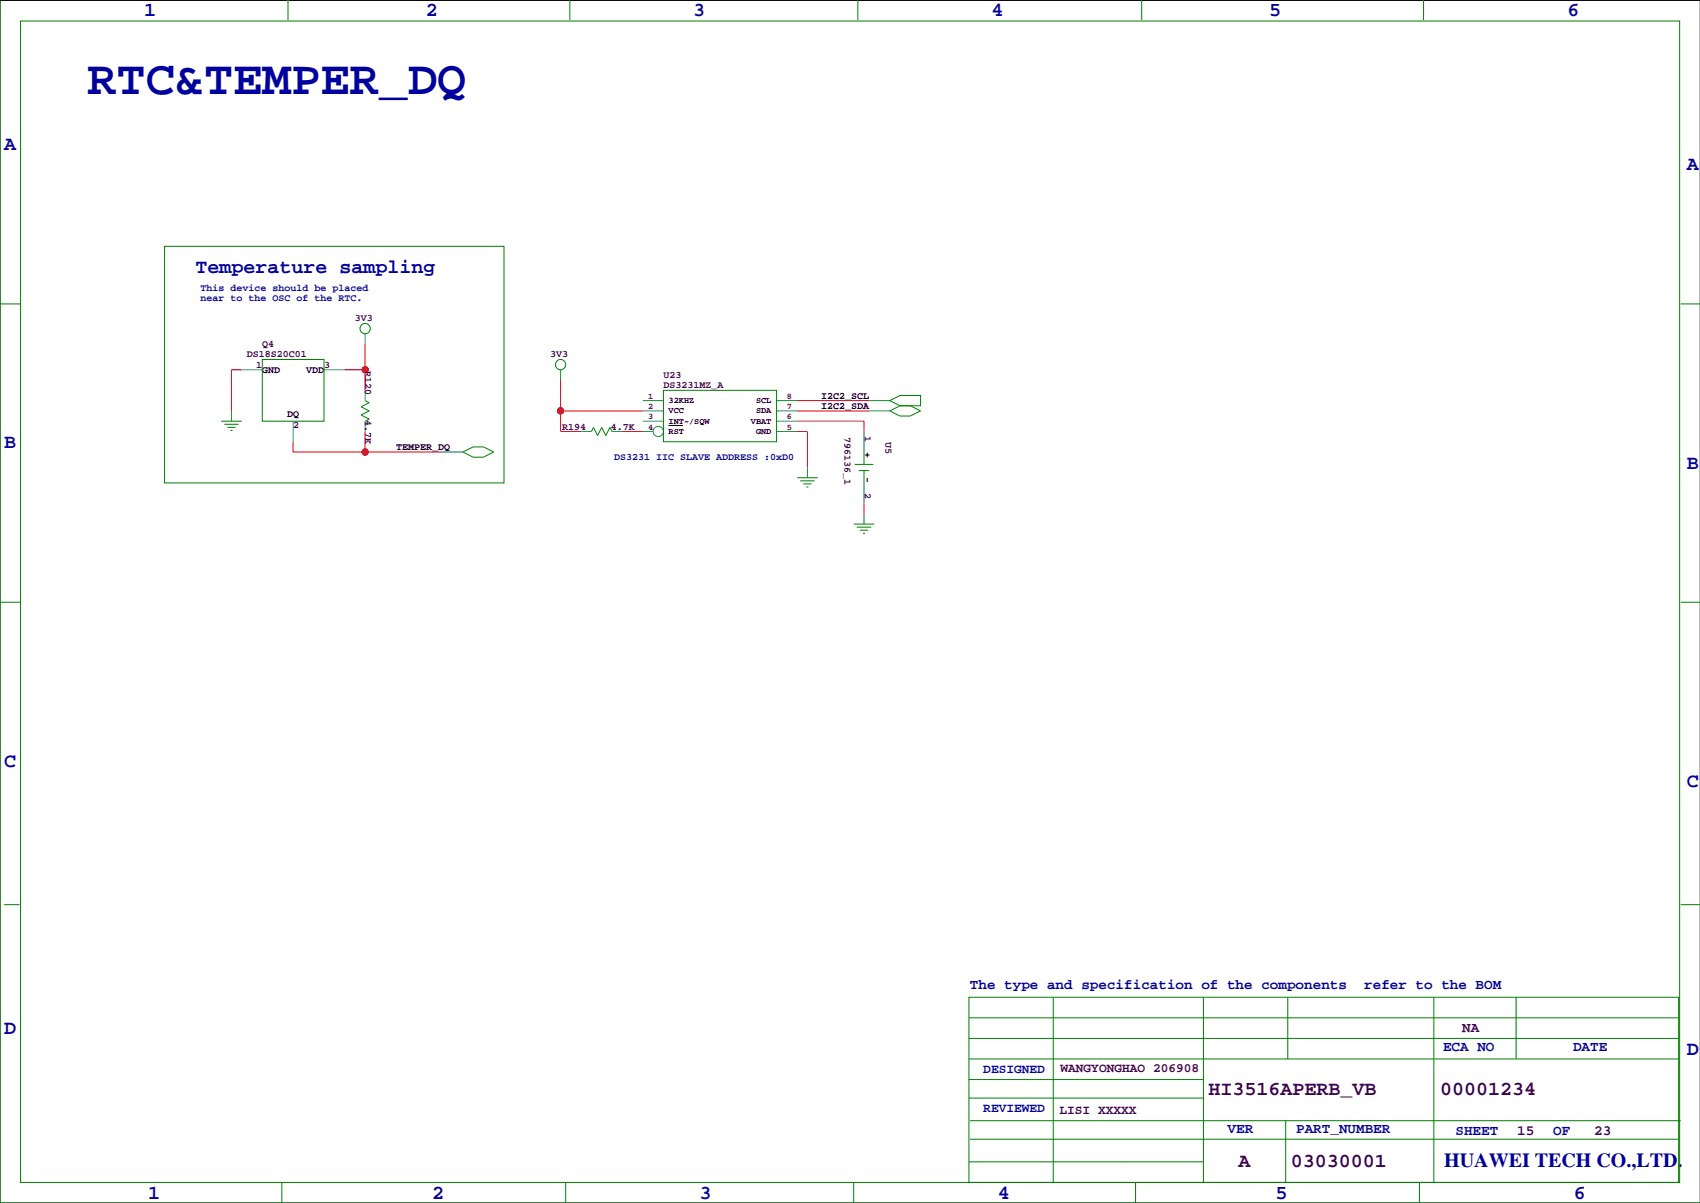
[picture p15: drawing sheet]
<svg xmlns="http://www.w3.org/2000/svg" width="420mm" height="297mm" viewBox="0 0 420 297" stroke-linecap="round" stroke-linejoin="round" font-family="sans-serif">
<defs><g id="words">
<text font-size="12" fill="#0000a0" x="21.6" y="23.3">RTC&amp;TEMPER_DQ</text>
<g font-size="4.9" fill="#0000a0">
<text x="35.6" y="3.9">1</text>
<text x="105.2" y="3.9">2</text>
<text x="171.2" y="3.9">3</text>
<text x="244.9" y="3.9">4</text>
<text x="313.4" y="3.9">5</text>
<text x="387.1" y="3.9">6</text>
<text x="1" y="36.9">A</text>
<text x="416.6" y="42">A</text>
<text x="48.3" y="67.4">Temperature sampling</text>
<text x="1" y="110.6">B</text>
<text x="416.6" y="115.7">B</text>
<text x="1" y="189.3">C</text>
<text x="416.6" y="194.4">C</text>
<text x="1" y="255.4">D</text>
<text x="416.6" y="260.5">D</text>
<text x="356.6" y="288">HUAWEI TECH CO.,LTD.</text>
<text x="36.6" y="296">1</text>
<text x="106.7" y="296">2</text>
<text x="172.7" y="296">3</text>
<text x="246.4" y="296">4</text>
<text x="315" y="296">5</text>
<text x="388.6" y="296">6</text>
</g>
<g font-size="4.9" fill="#400040">
<text x="298.5" y="270.5">HI3516APERB_VB</text>
<text x="355.6" y="270.5">00001234</text>
<text x="305.9" y="288.3">A</text>
<text x="318.8" y="288.3">03030001</text>
</g>
<g font-size="3.5" fill="#0000a0">
<text x="239.5" y="244.2">The type and specification of the components</text>
<text x="336.9" y="244.2">refer to the BOM</text>
<text x="356.4" y="259.4">ECA NO</text>
<text x="388.5" y="259.4">DATE</text>
<text x="303.1" y="279.7">VER</text>
<text x="320.1" y="279.7">PART_NUMBER</text>
<text x="359.4" y="280.3">SHEET</text>
<text x="383.5" y="280.3">OF</text>
</g>
<g font-size="3.5" fill="#400040">
<text x="361.1" y="254.9">NA</text>
<text x="374.6" y="280.3">15</text>
<text x="393.7" y="280.3">23</text>
</g>
<g font-size="3.2" fill="#0000a0">
<text x="242.8" y="264.9">DESIGNED</text>
<text x="242.8" y="274.5">REVIEWED</text>
</g>
<g font-size="3.2" fill="#400040">
<text x="261.9" y="264.7">WANGYONGHAO 206908</text>
<text x="261.6" y="275.1">LISI XXXXX</text>
</g>
<g font-size="2.5" fill="#0000a0">
<text x="49.5" y="71.7">This device should be placed</text>
<text x="49.5" y="74.3">near to the OSC of the RTC.</text>
<text x="151.6" y="113.7">DS3231 IIC SLAVE ADDRESS :0xD0</text>
</g>
<g font-size="2.5" fill="#400040">
<text x="87.6" y="79.4">3V3</text>
<text x="61" y="88.3">DS18S20C01</text>
<text x="64.8" y="85.7">Q4</text>
<text x="135.9" y="88.3">3V3</text>
<text x="63.3" y="90.8">1</text>
<text x="80" y="90.8">3</text>
<text x="90.1" y="91.7" transform="rotate(90 90.1 91.7)">R120</text>
<text x="163.8" y="93.3">U23</text>
<text x="163.8" y="95.9">DS3231MZ_A</text>
<text x="72.4" y="105.6">2</text>
<text x="90.1" y="103.7" transform="rotate(90 90.1 103.7)">4.7K</text>
<text x="138.9" y="106.3">R194</text>
<text x="150.9" y="106.3">4.7K</text>
<text x="208.5" y="107.8" transform="rotate(90 208.5 107.8)">796136_1</text>
<text x="213.6" y="107.6" transform="rotate(90 213.6 107.6)">1</text>
<text x="218.7" y="109.1" transform="rotate(90 218.7 109.1)">U5</text>
<text x="213.6" y="121.8" transform="rotate(90 213.6 121.8)">2</text>
</g>
<g font-size="2.5">
<text x="64.8" y="92">GND</text>
<text x="75.6" y="92">VDD</text>
<text x="202.8" y="101">I2C2_SDA</text>
<text x="202.8" y="98.4">I2C2_SCL</text>
<text x="70.9" y="103.1">DQ</text>
<text x="97.8" y="111.1">TEMPER_DQ</text>
<text x="213.6" y="111.6" transform="rotate(90 213.6 111.6)">+</text>
<text x="213.6" y="117.8" transform="rotate(90 213.6 117.8)">-</text>
</g>
<g font-size="2.1" fill="#400040">
<text x="160" y="98.5">1</text>
<text x="160" y="101">2</text>
<text x="194.3" y="101">7</text>
<text x="194.3" y="98.5">8</text>
<text x="160" y="103.6">3</text>
<text x="160" y="106.1">4</text>
<text x="194.3" y="106.1">5</text>
<text x="194.3" y="103.6">6</text>
</g>
<g font-size="2.1">
<text x="165.1" y="99.5">32KHZ</text>
<text x="186.7" y="99.5">SCL</text>
<text x="165.1" y="102.1">VCC</text>
<text x="165.1" y="104.6">INT~/SQW</text>
<text x="165.1" y="107.1">RST</text>
<text x="185.4" y="104.6">VBAT</text>
<text x="186.7" y="107.1">GND</text>
<text x="186.7" y="102.1">SDA</text>
</g>
</g></defs>
<path d="M419.9 .1h-419.9v296.9h419.9M165.1 105.1h3.5" fill="none" stroke="#000" stroke-width=".25"/>
<g fill="none" stroke="#f00" stroke-width=".25">
<path d="M59.7 91.3h-2.6v10.2M85.1 91.3h5.1M90.2 84.9v11.5M138.4 93.8v12.7h5.1M196.8 98.9h17.8M72.4 109.1v2.5h36.8M90.2 106.5v5.1M138.4 101.5h20.3M153.7 106.5h5M196.8 106.5h2.6v8.9M196.8 104h16.6v2.5M196.8 101.5h17.8"/>
<path d="M213.4 124.3v2.6"/>
<circle cx="90.2" cy="91.3" r=".76"/>
<circle cx="90.2" cy="111.6" r=".76"/>
<circle cx="138.4" cy="101.5" r=".76"/>
</g>
<g fill="#f00" stroke="#f00" stroke-width=".25">
<circle cx="90.2" cy="111.6" r=".76"/>
<circle cx="90.2" cy="91.3" r=".76"/>
<circle cx="138.4" cy="101.5" r=".76"/>
</g>
<g fill="none" stroke="#008080" stroke-width=".25">
<path d="M59.7 91.3h5.1M80 91.3h5.1M90.2 82.4v2.5M90.2 96.4v2.5M138.4 91.3v2.5M158.7 98.9h5.1M191.8 98.9h5M214.6 98.9h5.1M57.1 101.5v2.5M72.4 104v5.1M90.2 104v2.5M109.2 111.6h5.1"/>
<path d="M143.5 106.5h2.5M151.1 106.5h2.6M158.7 101.5h5.1M158.7 106.5h2.6M158.7 104h5.1M191.8 101.5h5M191.8 106.5h5M191.8 104h5M199.4 115.4v2.6M213.4 106.5v5.1M213.4 119.2v5.1M214.6 101.5h5.1"/>
<path d="M213.4 126.9v2.5"/>
<circle cx="162.6" cy="106.5" r="1.27"/>
</g>
<g fill="none" stroke="#008000" stroke-width=".25">
<path d="M0 -.1v297.1h419.9M71.1 0v4.9M140.7 0v4.9M211.8 0v4.9M281.9 0v4.9M351.5 0v4.9M5.1 5.2h409.7v286.8h-409.7zM0 75h5.1M40.6 60.8h83.9v58.4h-83.9zM415 75h4.9M64.8 88.8h15.2v15.2h-15.2zM90.2 98.9l1 .5-2 1 2 1.1-2 1 2 1-1 .5"/>
<path d="M163.8 96.4h28v12.7h-28zM219.7 98.9l2.5-1.3h5.1v2.6h-5.1zM54.6 104h5.1M55.4 104.8h3.5M56.1 105.5h2.1M56.9 106.3h.5M114.3 111.6l2.5-1.3h2.6l2.5 1.3-2.5 1.3h-2.6zM146 106.5l.6-1 1 2.1 1-2.1 1 2.1 1-2.1 .5 1M196.8 118h5.1M197.6 118.7h3.6M198.4 119.5h2M211.1 114.7h4.5"/>
<path d="M212.1 116.2h2.5M213.4 111.6v3.1M213.4 116.2v3M219.7 101.5l2.5-1.3h2.6l2.5 1.3-2.5 1.2h-2.6zM199.1 120.3h.5M210.8 129.4h5.1M211.6 130.2h3.5M212.3 130.9h2.1M213.1 131.7h.5M0 148.7h5.1M415 148.7h4.9M1 223.4h3.8"/>
<path d="M415 223.4h4.9M239.3 246.2h175.2v45.8h-175.2zM239.3 251.3h175.2M239.3 256.4h175.2M260.1 246.2v45.8M297.2 246.2v45.8M318 246.2v15.3M354.1 246.2v45.8M374.4 246.2v15.3M239.3 266.6h57.9M239.3 261.5h175.2M239.3 271.1h57.9"/>
<path d="M239.5 276.7h175.5M317.5 276.7v15.3M69.6 292v5M139.7 292v5M210.8 292v5M239.3 286.9h57.9M239.5 281.3h175M280.4 292v5M350.5 292v5M383.5 287.4h.1"/>
<circle cx="90.2" cy="81.1" r="1.27"/>
<circle cx="138.4" cy="90" r="1.27"/>
</g>
<use href="#words"/>
</svg>
